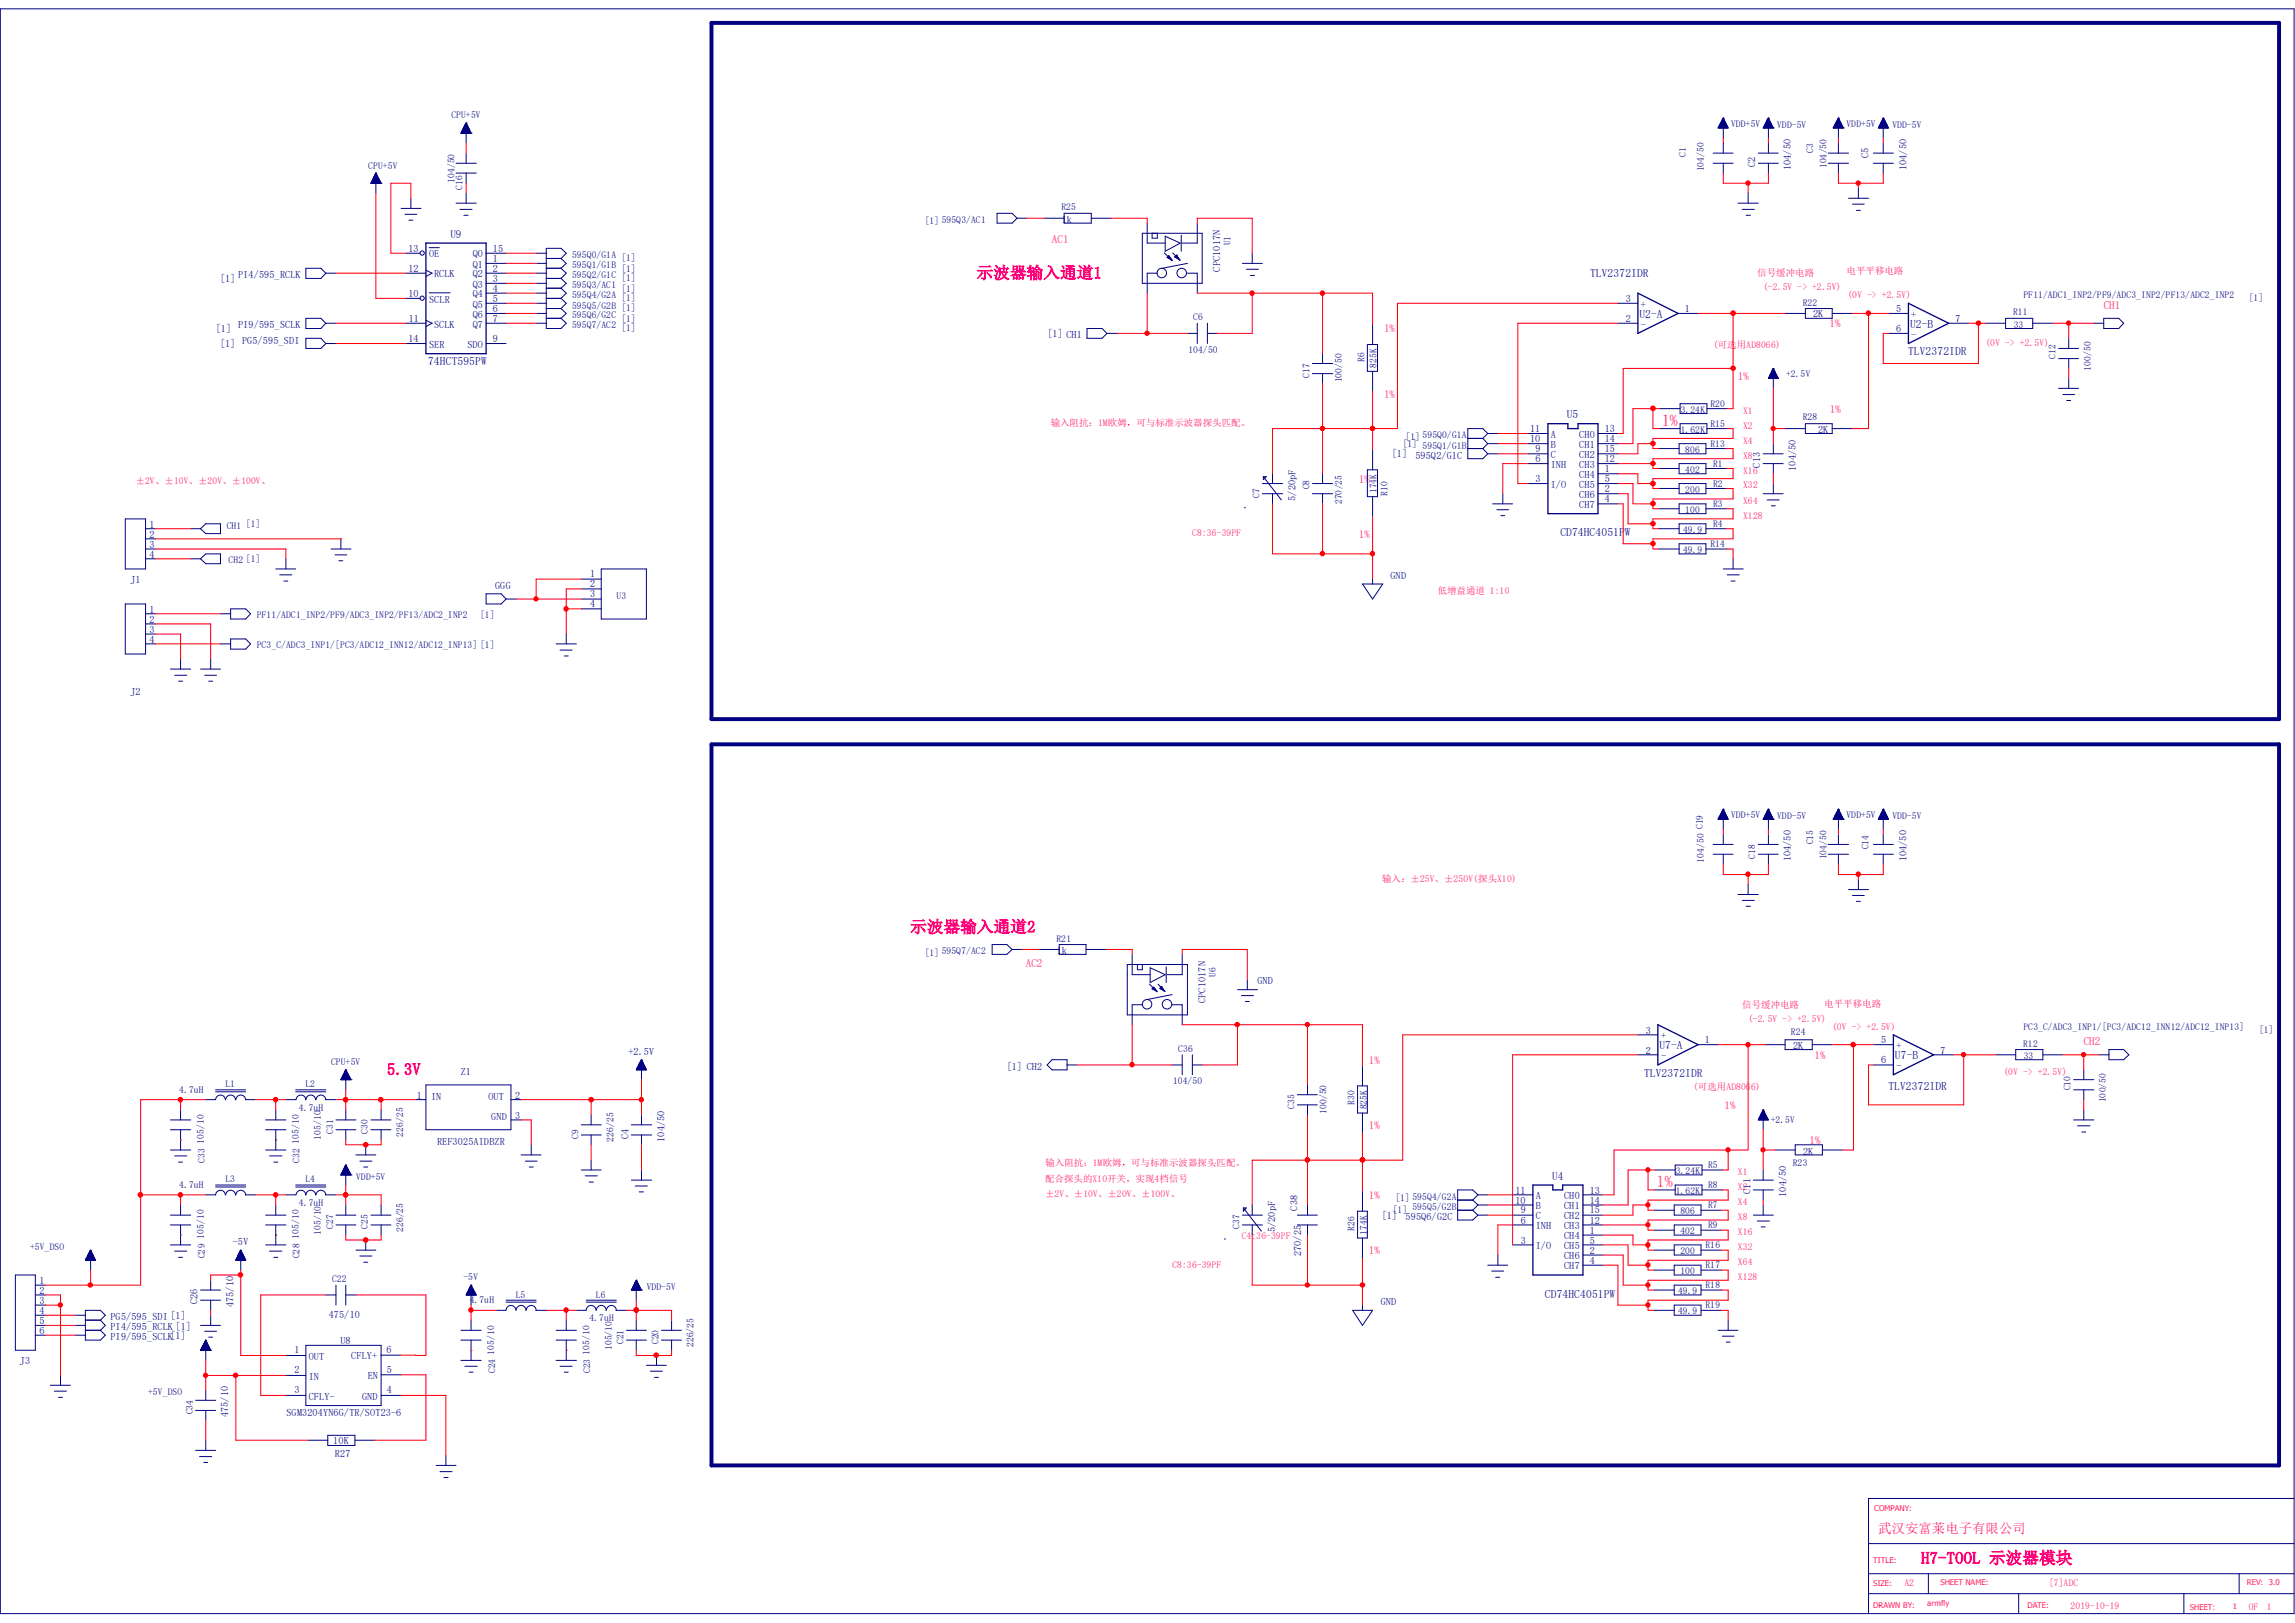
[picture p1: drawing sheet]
<svg xmlns="http://www.w3.org/2000/svg" width="297mm" height="210mm" viewBox="0 0 297 210" stroke-linecap="round" stroke-linejoin="round" font-family="sans-serif">
<defs><g id="words">
<g font-size="2.1" fill="#ff0080">
<text x="126.4" y="36">示波器输入通道1</text>
<text x="215" y="55.1">1%</text>
<text x="117.8" y="120.6">示波器输入通道2</text>
<text x="50.1" y="139.1">5.3V</text>
<text x="214.4" y="153.6">1%</text>
<text x="248.6" y="202.3">H7-TOOL 示波器模块</text>
</g>
<text font-size="1.7" fill="#ff0080" x="243.1" y="198.4">武汉安富莱电子有限公司</text>
<g font-size="1.5" fill="#000080">
<text x="205.8" y="35.8">TLV2372IDR</text>
<text x="212.2" y="41.1">U2-A</text>
<text x="55.4" y="47.2">74HCT595PW</text>
<text x="246.9" y="45.9">TLV2372IDR</text>
<text x="247.2" y="42.5">U2-B</text>
<text x="202.8" y="54.1">U5</text>
<text x="201.9" y="69.3">CD74HC4051PW</text>
<text x="214.8" y="135.8">U7-A</text>
<text x="245.2" y="137.1">U7-B</text>
<text x="212.8" y="139.4">TLV2372IDR</text>
<text x="244.4" y="141">TLV2372IDR</text>
<text x="199.9" y="167.9">CD74HC4051PW</text>
</g>
<g font-size="1.4" fill="#000080">
<text x="58.3" y="30.8">U9</text>
<text x="200.9" y="152.7">U4</text>
</g>
<g font-size="1.4" fill="#ff0080">
<text x="136.1" y="31.5">AC1</text>
<text x="272.2" y="39.9">CH1</text>
<text x="179.1" y="43">1%</text>
<text x="236.8" y="42.3">1%</text>
<text x="179.1" y="51.5">1%</text>
<text x="224.9" y="49.2">1%</text>
<text x="236.8" y="53.4">1%</text>
<text x="175.8" y="62.5">1%</text>
<text x="175.8" y="69.6">1%</text>
<text x="132.8" y="125.1">AC2</text>
<text x="177.2" y="137.7">1%</text>
<text x="234.8" y="137">1%</text>
<text x="269.7" y="135.2">CH2</text>
<text x="223.2" y="143.5">1%</text>
<text x="177.2" y="146.1">1%</text>
<text x="234.2" y="148">1%</text>
<text x="177.2" y="155.2">1%</text>
<text x="177.2" y="162.3">1%</text>
</g>
<g font-size="1.3" fill="#000080">
<text x="227.2" y="21.6" transform="rotate(-90 227.2 21.6)">C2</text>
<text x="231.8" y="22" transform="rotate(-90 231.8 22)">104/50</text>
<text x="241.8" y="20.4" transform="rotate(-90 241.8 20.4)">C5</text>
<text x="246.7" y="22" transform="rotate(-90 246.7 22)">104/50</text>
<text x="137.4" y="28.9">1k</text>
<text x="52.9" y="32.6">13</text>
<text x="52.9" y="35.2">12</text>
<text x="55.5" y="33.3">OE</text>
<text x="56.2" y="35.9">RCLK</text>
<text x="61.2" y="33.3">Q0</text>
<text x="61.2" y="34.6">Q1</text>
<text x="61.2" y="35.9">Q2</text>
<text x="63.8" y="32.6">15</text>
<text x="63.8" y="33.9">1</text>
<text x="63.8" y="35.2">2</text>
<text x="157.9" y="35.1" transform="rotate(-90 157.9 35.1)">CPC1017N</text>
<text x="28.5" y="36.5">[1]</text>
<text x="30.8" y="36">PI4/595_RCLK</text>
<text x="52.9" y="38.4">10</text>
<text x="52.9" y="41.6">11</text>
<text x="55.5" y="39.2">SCLR</text>
<text x="61.2" y="37.2">Q3</text>
<text x="61.2" y="38.5">Q4</text>
<text x="61.2" y="39.8">Q5</text>
<text x="61.2" y="41.1">Q6</text>
<text x="63.8" y="36.5">3</text>
<text x="63.8" y="37.8">4</text>
<text x="63.8" y="39.1">5</text>
<text x="63.8" y="40.3">6</text>
<text x="63.8" y="41.7">7</text>
<text x="210.4" y="39.1">3</text>
<text x="210.4" y="41.7">2</text>
<text x="212.3" y="39.8">+</text>
<text x="218.1" y="40.3">1</text>
<text x="234.6" y="41.1">2K</text>
<text x="245.4" y="40.3">5</text>
<text x="247.3" y="41.1">+</text>
<text x="253.1" y="41.7">7</text>
<text x="27.9" y="43">[1]</text>
<text x="28.5" y="44.9">[1]</text>
<text x="30.8" y="42.5">PI9/595_SCLK</text>
<text x="31.3" y="44.5">PG5/595_SDI</text>
<text x="52.9" y="44.2">14</text>
<text x="55.5" y="45">SER</text>
<text x="56.2" y="42.4">SCLK</text>
<text x="60.5" y="45">SDO</text>
<text x="61.2" y="42.4">Q7</text>
<text x="63.8" y="44.2">9</text>
<text x="135.5" y="43.6">[1] CH1</text>
<text x="212.3" y="42.4">-</text>
<text x="245.4" y="43">6</text>
<text x="247.3" y="43.7">-</text>
<text x="180.1" y="59.2">[1]</text>
<text x="183.2" y="59.4">595Q2/G1C</text>
<text x="198" y="55.9">11</text>
<text x="198" y="57.2">10</text>
<text x="198.7" y="58.5">9</text>
<text x="198.7" y="59.8">6</text>
<text x="200.7" y="56.6">A</text>
<text x="200.7" y="58">B</text>
<text x="200.7" y="59.3">C</text>
<text x="204.4" y="56.6">CH0</text>
<text x="204.4" y="58">CH1</text>
<text x="204.4" y="59.3">CH2</text>
<text x="207.7" y="55.9">13</text>
<text x="207.7" y="57.2">14</text>
<text x="207.7" y="58.5">15</text>
<text x="207.7" y="59.8">12</text>
<text x="235.3" y="56">2K</text>
<text x="167.6" y="64.8" transform="rotate(-90 167.6 64.8)">5/20pF</text>
<text x="198.7" y="62.4">3</text>
<text x="200.7" y="60.5">INH</text>
<text x="200.7" y="63.1">I/O</text>
<text x="204.4" y="60.5">CH3</text>
<text x="204.4" y="61.8">CH4</text>
<text x="204.4" y="63.1">CH5</text>
<text x="204.4" y="64.4">CH6</text>
<text x="204.4" y="65.7">CH7</text>
<text x="207.7" y="61.1">1</text>
<text x="207.7" y="62.4">5</text>
<text x="207.7" y="63.7">2</text>
<text x="207.7" y="65">4</text>
<text x="227.8" y="60.5" transform="rotate(-90 227.8 60.5)">C13</text>
<text x="232.4" y="60.9" transform="rotate(-90 232.4 60.9)">104/50</text>
<text x="19.3" y="68.3">1</text>
<text x="19.3" y="69.6">2</text>
<text x="19.3" y="70.9">3</text>
<text x="16.9" y="75.4">J1</text>
<text x="19.3" y="72.2">4</text>
<text x="64.1" y="76.2">GGG</text>
<text x="76.4" y="74.7">1</text>
<text x="76.4" y="75.9">2</text>
<text x="76.4" y="77.3">3</text>
<text x="180" y="74.9">GND</text>
<text x="19.3" y="79.3">1</text>
<text x="19.3" y="80.6">2</text>
<text x="19.3" y="81.9">3</text>
<text x="19.3" y="83.2">4</text>
<text x="76.4" y="78.5">4</text>
<text x="16.9" y="89.9">J2</text>
<text x="231.8" y="111.5" transform="rotate(-90 231.8 111.5)">104/50</text>
<text x="246.7" y="111.5" transform="rotate(-90 246.7 111.5)">104/50</text>
<text x="136.8" y="123.5">1k</text>
<text x="156" y="129.8" transform="rotate(-90 156 129.8)">CPC1017N</text>
<text x="162.7" y="127.4">GND</text>
<text x="81.3" y="136.5">+2.5V</text>
<text x="213" y="133.7">3</text>
<text x="213" y="136.3">2</text>
<text x="215" y="134.5">+</text>
<text x="215" y="137">-</text>
<text x="220.6" y="135">1</text>
<text x="232.1" y="135.7">2K</text>
<text x="243.5" y="135">5</text>
<text x="243.5" y="137.6">6</text>
<text x="245.4" y="135.7">+</text>
<text x="251.1" y="136.3">7</text>
<text x="53.9" y="142.2">1</text>
<text x="55.8" y="142.3">IN</text>
<text x="59.6" y="139.1">Z1</text>
<text x="63.2" y="142.3">OUT</text>
<text x="66.7" y="142.2">2</text>
<text x="130.3" y="138.4">[1] CH2</text>
<text x="245.4" y="138.3">-</text>
<text x="56.6" y="148.1">REF3025AIDBZR</text>
<text x="63.6" y="144.9">GND</text>
<text x="66.7" y="144.8">3</text>
<text x="81.3" y="147.4" transform="rotate(-90 81.3 147.4)">C4</text>
<text x="86" y="147.7" transform="rotate(-90 86 147.7)">104/50</text>
<text x="233.3" y="149.4">2K</text>
<text x="196.1" y="154.4">11</text>
<text x="196.1" y="155.7">10</text>
<text x="198.8" y="155.2">A</text>
<text x="202.4" y="155.2">CH0</text>
<text x="205.7" y="154.4">13</text>
<text x="205.7" y="155.7">14</text>
<text x="226.5" y="154.5" transform="rotate(-90 226.5 154.5)">C11</text>
<text x="231.1" y="154.9" transform="rotate(-90 231.1 154.9)">104/50</text>
<text x="30.1" y="161.1">-5V</text>
<text x="165" y="159.4" transform="rotate(-90 165 159.4)">5/20pF</text>
<text x="167.9" y="156.6" transform="rotate(-90 167.9 156.6)">C38</text>
<text x="178.8" y="157.7">[1]</text>
<text x="181.9" y="157.9">595Q6/G2C</text>
<text x="196.8" y="157">9</text>
<text x="196.8" y="158.3">6</text>
<text x="196.8" y="160.9">3</text>
<text x="198.8" y="156.5">B</text>
<text x="198.8" y="157.8">C</text>
<text x="198.8" y="159">INH</text>
<text x="198.8" y="161.6">I/O</text>
<text x="202.4" y="156.5">CH1</text>
<text x="202.4" y="157.8">CH2</text>
<text x="202.4" y="159">CH3</text>
<text x="202.4" y="160.4">CH4</text>
<text x="202.4" y="161.6">CH5</text>
<text x="205.7" y="157">15</text>
<text x="205.7" y="158.3">12</text>
<text x="205.7" y="159.6">1</text>
<text x="205.7" y="160.9">5</text>
<text x="5.1" y="166.2">1</text>
<text x="5.1" y="167.4">2</text>
<text x="168.4" y="162.6" transform="rotate(-90 168.4 162.6)">270/25</text>
<text x="202.4" y="162.9">CH6</text>
<text x="202.4" y="164.3">CH7</text>
<text x="205.7" y="162.2">2</text>
<text x="205.7" y="163.5">4</text>
<text x="5.1" y="168.7">3</text>
<text x="5.1" y="170.1">4</text>
<text x="5.1" y="171.3">5</text>
<text x="5.1" y="172.6">6</text>
<text x="14.3" y="172.1">PI4/595_RCLK [1]</text>
<text x="14.3" y="170.8">PG5/595_SDI [1]</text>
<text x="14.3" y="173.4">PI9/595_SCLK[1]</text>
<text x="25.6" y="168.7" transform="rotate(-90 25.6 168.7)">C26</text>
<text x="30.2" y="169.2" transform="rotate(-90 30.2 169.2)">475/10</text>
<text x="42.5" y="170.6">475/10</text>
<text x="44.1" y="173.9">U8</text>
<text x="178.7" y="168.9">GND</text>
<text x="2.6" y="176.5">J3</text>
<text x="38.1" y="175.1">1</text>
<text x="38.1" y="177.7">2</text>
<text x="40" y="175.9">OUT</text>
<text x="40" y="178.5">IN</text>
<text x="45.5" y="175.9">CFLY+</text>
<text x="47.6" y="178.4">EN</text>
<text x="50" y="175">6</text>
<text x="50.1" y="177.6">5</text>
<text x="29.5" y="183.4" transform="rotate(-90 29.5 183.4)">475/10</text>
<text x="37.1" y="183.2">SGM3204YN6G/TR/SOT23-6</text>
<text x="38.1" y="180.3">3</text>
<text x="40" y="181.1">CFLY-</text>
<text x="46.9" y="181.1">GND</text>
<text x="50.1" y="180.3">4</text>
<text x="43.1" y="186.9">10K</text>
<text x="43.3" y="188.6">R27</text>
</g>
<g font-size="1.2" fill="#000080">
<text x="58.4" y="15.3">CPU+5V</text>
<text x="224" y="16.4">VDD+5V</text>
<text x="230" y="16.6">VDD-5V</text>
<text x="239" y="16.4">VDD+5V</text>
<text x="244.9" y="16.6">VDD-5V</text>
<text x="47.7" y="21.9">CPU+5V</text>
<text x="58.8" y="23.7" transform="rotate(-90 58.8 23.7)">104/50</text>
<text x="218.2" y="20.3" transform="rotate(-90 218.2 20.3)">C1</text>
<text x="220.5" y="22.2" transform="rotate(-90 220.5 22.2)">104/50</text>
<text x="234.6" y="19.8" transform="rotate(-90 234.6 19.8)">C3</text>
<text x="236.4" y="21.8" transform="rotate(-90 236.4 21.8)">104/50</text>
<text x="59.9" y="24.6" transform="rotate(-90 59.9 24.6)">C16</text>
<text x="119.7" y="29">[1] 595Q3/AC1</text>
<text x="137.4" y="27.2">R25</text>
<text x="74" y="33.4">595Q0/G1A</text>
<text x="74" y="34.7">595Q1/G1B</text>
<text x="80.4" y="33.8">[1]</text>
<text x="80.4" y="35.1">[1]</text>
<text x="159.3" y="31.8" transform="rotate(-90 159.3 31.8)">U1</text>
<text x="74" y="37.3">595Q3/AC1</text>
<text x="74" y="36">595Q2/G1C</text>
<text x="74" y="38.6">595Q4/G2A</text>
<text x="74" y="39.9">595Q5/G2B</text>
<text x="74" y="41.2">595Q6/G2C</text>
<text x="80.4" y="37.7">[1]</text>
<text x="80.4" y="36.4">[1]</text>
<text x="80.4" y="39">[1]</text>
<text x="80.4" y="40.3">[1]</text>
<text x="80.4" y="41.6">[1]</text>
<text x="154.4" y="41.4">C6</text>
<text x="233.3" y="39.5">R22</text>
<text x="260.5" y="40.8">R11</text>
<text x="261.9" y="38.6">PF11/ADC1_INP2/PF9/ADC3_INP2/PF13/ADC2_INP2</text>
<text x="291" y="39">[1]</text>
<text x="74" y="42.5">595Q7/AC2</text>
<text x="80.4" y="42.9">[1]</text>
<text x="153.8" y="45.6">104/50</text>
<text x="176.6" y="46.8" transform="rotate(-90 176.6 46.8)">R6</text>
<text x="178.1" y="47.6" transform="rotate(-90 178.1 47.6)">825K</text>
<text x="260.6" y="42.4">33</text>
<text x="266" y="46.5" transform="rotate(-90 266 46.5)">C12</text>
<text x="270.6" y="48" transform="rotate(-90 270.6 48)">100/50</text>
<text x="169.5" y="48.9" transform="rotate(-90 169.5 48.9)">C17</text>
<text x="173.6" y="49.5" transform="rotate(-90 173.6 49.5)">100/50</text>
<text x="217.5" y="53.4">3.24K</text>
<text x="221.4" y="52.6">R20</text>
<text x="231.1" y="48.7">+2.5V</text>
<text x="181.5" y="57.8">[1] 595Q1/G1B</text>
<text x="181.9" y="56.9">[1] 595Q0/G1A</text>
<text x="217.5" y="56">1.62K</text>
<text x="218.1" y="58.6">806</text>
<text x="221.4" y="57.8">R13</text>
<text x="221.4" y="55.2">R15</text>
<text x="233.3" y="54.4">R28</text>
<text x="163" y="64.4" transform="rotate(-90 163 64.4)">C7</text>
<text x="169.5" y="63.3" transform="rotate(-90 169.5 63.3)">C8</text>
<text x="173.6" y="65.2" transform="rotate(-90 173.6 65.2)">270/25</text>
<text x="178.1" y="63.8" transform="rotate(-90 178.1 63.8)">174K</text>
<text x="179.6" y="64.2" transform="rotate(-90 179.6 64.2)">R10</text>
<text x="218.1" y="61.2">402</text>
<text x="218.1" y="63.8">200</text>
<text x="221.7" y="60.4">R1</text>
<text x="221.7" y="63">R2</text>
<text x="221.7" y="65.6">R3</text>
<text x="29.3" y="68.4">CH1 [1]</text>
<text x="217.8" y="68.9">49.9</text>
<text x="217.8" y="71.5">49.9</text>
<text x="218.1" y="66.3">100</text>
<text x="221.4" y="70.8">R14</text>
<text x="221.7" y="68.2">R4</text>
<text x="29.6" y="72.9">CH2 [1]</text>
<text x="79.8" y="77.5">U3</text>
<text x="33.2" y="80">PF11/ADC1_INP2/PF9/ADC3_INP2/PF13/ADC2_INP2</text>
<text x="33.2" y="83.9">PC3_C/ADC3_INP1/[PC3/ADC12_INN12/ADC12_INP13] [1]</text>
<text x="62.1" y="80">[1]</text>
<text x="224" y="105.9">VDD+5V</text>
<text x="230" y="106">VDD-5V</text>
<text x="239" y="105.9">VDD+5V</text>
<text x="244.9" y="106">VDD-5V</text>
<text x="220.5" y="111.6" transform="rotate(-90 220.5 111.6)">104/50 C19</text>
<text x="227.2" y="111.1" transform="rotate(-90 227.2 111.1)">C18</text>
<text x="234.6" y="109.3" transform="rotate(-90 234.6 109.3)">C15</text>
<text x="236.4" y="111.2" transform="rotate(-90 236.4 111.2)">104/50</text>
<text x="241.8" y="109.9" transform="rotate(-90 241.8 109.9)">C14</text>
<text x="119.7" y="123.7">[1] 595Q7/AC2</text>
<text x="136.7" y="121.8">R21</text>
<text x="157.4" y="126.4" transform="rotate(-90 157.4 126.4)">U6</text>
<text x="42.8" y="137.8">CPU+5V</text>
<text x="152.5" y="136.1">C36</text>
<text x="231.8" y="133.9">R24</text>
<text x="261.8" y="135.4">R12</text>
<text x="261.9" y="133.2">PC3_C/ADC3_INP1/[PC3/ADC12_INN12/ADC12_INP13]</text>
<text x="261.9" y="137">33</text>
<text x="292.3" y="133.6">[1]</text>
<text x="23.2" y="141.4">4.7uH</text>
<text x="29.2" y="140.7">L1</text>
<text x="38.7" y="143.7">4.7uH</text>
<text x="39.5" y="140.7">L2</text>
<text x="151.8" y="140.3">104/50</text>
<text x="167.5" y="143.5" transform="rotate(-90 167.5 143.5)">C35</text>
<text x="175.3" y="143" transform="rotate(-90 175.3 143)">R30</text>
<text x="176.9" y="143.6" transform="rotate(-90 176.9 143.6)">825K</text>
<text x="268" y="141.1" transform="rotate(-90 268 141.1)">C10</text>
<text x="272.5" y="142.6" transform="rotate(-90 272.5 142.6)">100/50</text>
<text x="26.4" y="148" transform="rotate(-90 26.4 148)">105/10</text>
<text x="38.7" y="148" transform="rotate(-90 38.7 148)">105/10</text>
<text x="41.5" y="147.5" transform="rotate(-90 41.5 147.5)">105/10</text>
<text x="43.1" y="146.7" transform="rotate(-90 43.1 146.7)">C31</text>
<text x="47.6" y="146.7" transform="rotate(-90 47.6 146.7)">C30</text>
<text x="52.2" y="147.1" transform="rotate(-90 52.2 147.1)">226/25</text>
<text x="74.8" y="147.4" transform="rotate(-90 74.8 147.4)">C9</text>
<text x="79.4" y="147.7" transform="rotate(-90 79.4 147.7)">226/25</text>
<text x="171.7" y="144.1" transform="rotate(-90 171.7 144.1)">100/50</text>
<text x="229.1" y="145.3">+2.5V</text>
<text x="23.2" y="153.8">4.7uH</text>
<text x="26.5" y="150.5" transform="rotate(-90 26.5 150.5)">C33</text>
<text x="29.2" y="153">L3</text>
<text x="38.8" y="150.5" transform="rotate(-90 38.8 150.5)">C32</text>
<text x="39.5" y="153">L4</text>
<text x="46.1" y="152.7">VDD+5V</text>
<text x="180.6" y="155.4">[1] 595Q4/G2A</text>
<text x="216.9" y="151.9">3.24K</text>
<text x="216.9" y="154.5">1.62K</text>
<text x="221.1" y="151.2">R5</text>
<text x="221.1" y="153.8">R8</text>
<text x="232" y="150.9">R23</text>
<text x="3.9" y="161.8">+5V_DSO</text>
<text x="26.4" y="160.3" transform="rotate(-90 26.4 160.3)">105/10</text>
<text x="38.7" y="160.3" transform="rotate(-90 38.7 160.3)">105/10</text>
<text x="38.7" y="156">4.7uH</text>
<text x="41.5" y="159.8" transform="rotate(-90 41.5 159.8)">105/10</text>
<text x="43.1" y="159" transform="rotate(-90 43.1 159)">C27</text>
<text x="47.6" y="159" transform="rotate(-90 47.6 159)">C25</text>
<text x="52.2" y="159.4" transform="rotate(-90 52.2 159.4)">226/25</text>
<text x="160.4" y="159" transform="rotate(-90 160.4 159)">C37</text>
<text x="175.3" y="159.2" transform="rotate(-90 175.3 159.2)">R26</text>
<text x="176.9" y="159.8" transform="rotate(-90 176.9 159.8)">174K</text>
<text x="180.3" y="157">[1]</text>
<text x="182.8" y="156.6">595Q5/G2B</text>
<text x="217.5" y="157.1">806</text>
<text x="217.5" y="159.7">402</text>
<text x="220.7" y="161.5">R16</text>
<text x="221.1" y="156.3">R7</text>
<text x="221.1" y="158.9">R9</text>
<text x="26.5" y="162.8" transform="rotate(-90 26.5 162.8)">C29</text>
<text x="38.8" y="162.8" transform="rotate(-90 38.8 162.8)">C28</text>
<text x="43" y="165.9">C22</text>
<text x="60" y="165.7">-5V</text>
<text x="66.8" y="167.9">L5</text>
<text x="77.1" y="167.9">L6</text>
<text x="83.7" y="166.9">VDD-5V</text>
<text x="217.2" y="167.4">49.9</text>
<text x="217.5" y="162.3">200</text>
<text x="217.5" y="164.8">100</text>
<text x="220.7" y="164.1">R17</text>
<text x="220.7" y="166.7">R18</text>
<text x="60.8" y="168.6">4.7uH</text>
<text x="76.3" y="170.9">4.7uH</text>
<text x="80.7" y="173.9" transform="rotate(-90 80.7 173.9)">C21</text>
<text x="85.2" y="173.9" transform="rotate(-90 85.2 173.9)">C20</text>
<text x="217.2" y="170.1">49.9</text>
<text x="220.7" y="169.3">R19</text>
<text x="64" y="175.3" transform="rotate(-90 64 175.3)">105/10</text>
<text x="64.1" y="177.7" transform="rotate(-90 64.1 177.7)">C24</text>
<text x="76.3" y="175.3" transform="rotate(-90 76.3 175.3)">105/10</text>
<text x="76.4" y="177.7" transform="rotate(-90 76.4 177.7)">C23</text>
<text x="79.2" y="174.7" transform="rotate(-90 79.2 174.7)">105/10</text>
<text x="89.7" y="174.3" transform="rotate(-90 89.7 174.3)">226/25</text>
<text x="19.2" y="180.6">+5V_DSO</text>
<text x="24.9" y="183" transform="rotate(-90 24.9 183)">C34</text>
</g>
<g font-size="1.2" fill="#ff0080">
<text x="227.4" y="35.8">信号缓冲电路</text>
<text x="239" y="35.5">电平平移电路</text>
<text x="228.2" y="37.5">(-2.5V -&gt; +2.5V)</text>
<text x="239.1" y="38.6">(0V -&gt; +2.5V)</text>
<text x="221.7" y="45.1">(可选用AD8066)</text>
<text x="257" y="44.8">(0V -&gt; +2.5V)</text>
<text x="225.6" y="53.5">X1</text>
<text x="136" y="55.1">输入阻抗：1M欧姆，可与标准示波器探头匹配。</text>
<text x="225.6" y="55.5">X2</text>
<text x="225.6" y="57.4">X4</text>
<text x="225.6" y="59.4">X8</text>
<text x="17.6" y="62.6">±2V、±10V、±20V、±100V、</text>
<text x="225.6" y="61.3">X16</text>
<text x="225.6" y="63.2">X32</text>
<text x="225.6" y="65.2">X64</text>
<text x="154.3" y="69.4">C8:36-39PF</text>
<text x="225.6" y="67.1">X128</text>
<text x="186.1" y="76.8">低增益通道 1:10</text>
<text x="178.9" y="114.1">输入：±25V、±250V(探头X10)</text>
<text x="225.5" y="130.4">信号缓冲电路</text>
<text x="236.1" y="130.3">电平平移电路</text>
<text x="226.2" y="132.2">(-2.5V -&gt; +2.5V)</text>
<text x="237.1" y="133.2">(0V -&gt; +2.5V)</text>
<text x="219.1" y="141">(可选用AD8066)</text>
<text x="259.3" y="139.1">(0V -&gt; +2.5V)</text>
<text x="135.3" y="153">配合探头的X10开关，实现4档信号</text>
<text x="135.3" y="154.9">±2V、±10V、±20V、±100V、</text>
<text x="135.3" y="150.8">输入阻抗：1M欧姆，可与标准示波器探头匹配。</text>
<text x="224.9" y="152">X1</text>
<text x="224.9" y="154">X2</text>
<text x="224.9" y="155.9">X4</text>
<text x="160.7" y="160.3">C4:36-39PF</text>
<text x="224.9" y="157.9">X8</text>
<text x="224.9" y="159.8">X16</text>
<text x="224.9" y="161.8">X32</text>
<text x="151.7" y="164">C8:36-39PF</text>
<text x="224.9" y="163.7">X64</text>
<text x="224.9" y="165.7">X128</text>
<text x="246.5" y="205.3">A2</text>
<text x="265.2" y="205.3">[7]ADC</text>
<text x="268" y="208.2">2019-10-19</text>
<text x="291" y="208.3">OF</text>
<text x="293.4" y="208.3">1</text>
</g>
<g font-size="1" fill="#ff0080">
<text x="242.6" y="195.5">COMPANY:</text>
<text x="242.4" y="202.2">TITLE:</text>
<text x="242.4" y="208">DRAWN BY:</text>
<text x="242.4" y="205.3">SIZE:</text>
<text x="249.4" y="207.8">armfly</text>
<text x="251.1" y="205.1">SHEET NAME:</text>
<text x="262.4" y="208">DATE:</text>
<text x="283.4" y="208.3">SHEET:</text>
<text x="289" y="208.2">1</text>
<text x="290.8" y="205.1">REV: 3.0</text>
</g>
</g></defs>
<g fill="none" stroke="#000080" stroke-width=".13">
<path d="M0 1.1h296.9v207.7h-296.9zM59.6 17.2h.1M59.6 17.2h1.4M59.7 17.2h1.2M59.7 17.2v-.1h1.2v.1M59.7 17.1h1.2M59.8 17.2v-.2h1.1v.2M59.8 17h1M59.8 17.2v-.3h1v.3M59.9 17.2v-.4h.8v.4M59.9 16.8h.9M59.9 17.2v-.5h.8v.5"/>
<path d="M59.9 16.8h.8M59.9 16.6h.8M60 16.6h.6M60 17.2v-.7h.6v.7M60 16.4h.6M60.1 16.3h.4v.9M60.2 17.2v-1h.3v1M60.2 16.2h.3M60.2 16.1h.2M60.2 16h.2M60.3 19.8v1.3M60.3 15.9h.1"/>
<path d="M60.3 15.9v2.6M60.3 15.9l.7 1.3M60.3 15.9l-.7 1.3M60.4 15.9v1.3M60.4 16h-.1v1.2M60.4 16v1.2M60.4 16.1h-.2v1.1M60.5 16.3v.9M60.5 16.3h-.4v.9M60.5 16.4h-.4v.8M60.7 16.6v.6M60.7 16.6h-.7v.6"/>
<path d="M61 17.2h.1M221.7 19.8h2.6M222.4 16.4h1.2v.2M222.5 16.3h1M222.5 16.3v.3M222.5 16.2h1v.4M222.6 16.1h.8M222.6 16.1v.5M222.6 16.1h.8v.5M222.6 16h.8M222.6 16v.6M222.7 16h.7"/>
<path d="M222.7 15.9h.6v.7M222.7 15.8v.8M222.7 15.9h.6M222.8 15.8h.5M222.8 15.8h.4M222.8 15.7v.9M222.8 15.7h.4v.9M222.8 15.7h.4M222.8 15.6h.3M222.8 15.5v1.1M222.9 15.6h.2v1M222.9 15.5h.2"/>
<path d="M222.9 15.4v1.2M222.9 15.5h.2v1.1M223 15.4h.1M223 15.3h.1M223 15.3v2.6M223 15.3l.6 1.3h-1.3zM223 15.3v1.3M223 18.5v1.3M223.1 15.4v1.2M223.3 15.8v.8M223.4 16v.6M223.4 16.2h-.9v.4"/>
<path d="M223.5 16.4h-1.1v.2M223.5 16.3v.3M223.6 16.5h-1.2v.1M223.6 16.5v.1M227.5 19.8h2.6M228.2 16.6h.1M228.2 16.6h1.3M228.2 16.5h1.2v.1M228.2 16.4v.2M228.3 16.4h1.1M228.3 16.6v-.3h1.1v.3M228.3 16.3h1"/>
<path d="M228.4 16.2h.9v.4M228.4 16.1v.5M228.4 16.1h.8M228.4 16v.6M228.5 16h.7M228.5 16h.7v.6M228.5 15.9v.7M228.5 15.9h.7M228.6 15.8h.5v.8M228.6 15.8v.8M228.6 15.9h.5M228.6 15.8h.5"/>
<path d="M228.6 15.7h.4v.9M228.6 15.6v1M228.7 15.5v1.1M228.7 15.6h.3M228.7 15.4v1.2M228.7 15.5h.2M228.8 15.4h.1M228.8 15.3v1.3M228.8 15.3h.1M228.9 15.3h.1M228.9 15.3v2.6M228.9 15.3l-.7 1.3"/>
<path d="M228.9 15.3l.6 1.3M228.9 18.5v1.3M228.9 15.4v1.2M229 15.5v1.1M229.1 15.7v.9M229.1 15.7h-.5v.9M229.2 16v.6M229.3 16.2h-1v.4M229.3 16.3v.3M229.5 16.6h.1M236.6 19.8h2.6M237.2 16.6h.1"/>
<path d="M237.2 16.6h1.3M237.3 16.5h1.2v.1M237.4 16.4h1.1M237.4 16.3h1M237.4 16.2v.4M237.4 16.2h1M237.4 16.2h.9v.4M237.4 16.1v.5M237.5 16.1h.8M237.5 16v.6M237.5 16h.8M237.6 16h.7v.6"/>
<path d="M237.6 15.9v.7M237.6 15.9h.6M237.6 15.8v.8M237.7 15.8h.5M237.7 15.8h.4M237.7 15.7h.4v.9M237.7 15.6h.4M237.7 15.6v1M237.8 15.6h.2M237.8 15.5v1.1M237.8 15.5h.2M237.8 15.4v1.2"/>
<path d="M237.9 15.4h.1M237.9 15.3h.1v1.3M237.9 15.3v1.3M237.9 18.5v1.3M237.9 15.3h.1M237.9 15.3v2.6M237.9 15.3l-.7 1.3M237.9 15.3l.6 1.3M238 15.4v1.2M238 15.5v1.1M238.1 15.7h-.4v.9M238.1 15.7v.9"/>
<path d="M238.2 15.8v.8M238.3 16v.6M238.4 16.3v.3M238.4 16.3h-1v.3M238.5 16.4h-1.2v.2M238.5 16.3v.3M238.5 16.6h.1M242.4 19.8h2.6M243.1 16.5v.1M243.2 16.5h1.1M243.2 16.4h1.1v.2M243.2 16.4v.2"/>
<path d="M243.2 16.4h1.1M243.2 16.3h1.1M243.2 16.3v.3M243.2 16.3h1M243.3 16.2h.9v.4M243.3 16.1h.9M243.4 16h.7M243.4 16v.6M243.4 15.9h.7v.7M243.4 15.8v.8M243.5 15.9h.6M243.5 15.8h.5"/>
<path d="M243.5 15.7v.9M243.5 15.7h.5v.9M243.6 15.6h.3M243.6 15.6h.2M243.6 15.5v1.1M243.6 15.5h.2M243.6 15.4v1.2M243.7 15.5h.1M243.7 15.4h.1M243.7 15.3v1.3M243.7 18.5v1.3M243.7 15.3h.1"/>
<path d="M243.7 15.3v2.6M243.7 15.3l.7 1.3h-1.3zM243.8 15.4v1.2M243.8 15.5v1.1M243.9 15.7h-.4v.9M243.9 15.6v1M244 15.8v.8M244.1 16v.6M244.1 16.1h-.8v.5M244.2 16.2h-.9v.4M244.2 16.1v.5M244.3 16.3v.3"/>
<path d="M244.3 16.5v.1M39.6 34.7h1.9l.7 .6-.7 .7h-1.9zM42.2 35.3h1.3M48 23.7h.1M48 23.7h1.3M48 23.7v-.1h1.2v.1M48.1 23.5h1.1M48.1 23.5h1.1v.2M48.1 23.5v.2M48.2 23.4h.9v.3M48.2 23.3h.9M48.2 23.4v.3"/>
<path d="M48.2 23.7v-.4h.9v.4M48.2 23.2h.9M48.3 23.2h.8v.5M48.3 23.2v.5M48.3 23.2h.7M48.3 23.7v-.6h.7v.6M48.3 23h.6M48.3 22.9h.6v.8M48.3 22.9v.8M48.4 22.9h.5M48.4 22.9h.5v.8M48.5 22.8h.3v.9"/>
<path d="M48.5 22.6h.3v1.1M48.5 22.6v1.1M48.6 22.6h.1M48.6 22.6h.1v1.1M48.6 22.5v1.2M48.6 22.5h.1M48.6 22.4h.1v1.3M48.6 22.4v1.3M48.6 22.4h.1M48.6 22.4v2.6M48.6 22.4l-.6 1.3M48.6 22.4l.7 1.3"/>
<path d="M48.8 22.7h-.3v1M48.9 22.8h-.5v.9M49.3 23.7h.1M51.9 27h2.6M52.4 27.7h1.5M52.5 35.3h2.6M52.5 32.8h1.9M52.5 38.6h1.9M52.9 28.5h.5M53.2 25.7v1.3M55.1 35l.8 .3-.8 .5M55.5 32h1.4"/>
<path d="M55.5 37.9h2.8M59 21.1h2.6M59 22.4h2.6M59 26.3h2.6M59.5 27.1h1.6M60 27.9h.6M60.3 22.4v1.3M60.3 25v1.3M62.9 39.2h2.6M62.9 35.3h2.6M62.9 36.7h2.6M62.9 32.8h2.6"/>
<path d="M62.9 34.1h2.6M62.9 37.9h2.6M69.4 39.2h1.3M69.4 35.3h1.3M69.4 36.7h1.3M69.4 32.8h1.3M69.4 34.1h1.3M69.4 37.9h1.3M70.7 39.9h1.9M70.7 33.4h1.9M70.7 38.6h1.9M70.7 36h1.9"/>
<path d="M70.7 37.3h1.9M70.7 34.7h1.9M72.6 33.4l.7-.6-.7-.7h-1.9v10.4h1.9l.7-.7-.7-.6M72.6 36l.7 .7-.7 .6M72.6 33.4l.7 .7-.7 .6M72.6 34.7l.7 .6-.7 .7M72.6 37.3l.7 .6-.7 .7M72.6 38.6l.7 .6-.7 .7M72.6 39.9l.7 .7-.7 .6M129 27.6h2l.6 .6-.6 .7h-2zM131.6 28.2h1.3M135.1 28.2h2.6"/>
<path d="M137.7 27.6h3.5v1.3h-3.5zM141.2 28.2h2.6M147.8 30.2h7.8v6.5h-7.8zM148.5 28.9v2.6h2.3M149.1 30.2v.6h.7v-.6M149.8 35.3h-1.3v2.6M150.7 32.7l1 1h-.1M150.8 30.6l1.9 .9-1.9 1zM151 33.3h.1M151 33.3h.4M151.2 33.2h.1v.2M151.2 33.1v.3"/>
<path d="M151.3 33.4h.2M151.3 33.1l.4 .6-.7-.4zM151.4 33.4v.1M151.5 33.6h.1M151.6 33.5v.1M151.8 32.7l.9 1M152.1 33.3h.3M152.1 33.2v.1M152.1 33.2h.2M152.2 33v.4M152.3 33h.1M152.3 33l.4 .7"/>
<path d="M152.3 33l-.3 .2 .7 .5M152.3 33.4h.2M152.4 33.2v.2M152.5 33.4v.1M152.5 33.6h.2M152.6 33.5v.1M152.7 33.7h.1M152.9 30.4v2.1M153.7 35.3h1.2v2.6M153.7 34.1l-3.3 .6M154.9 28.9v2.6h-1.9M160.8 34.1h2.6"/>
<path d="M161.3 34.8h1.6M161.8 35.6h.5M162.1 32.8v1.3M209.4 39.2h2.6M221.7 21.1h2.6M223 21.1v1.3M224.9 26.3h2.6M225.5 27.1h1.5M226 27.9h.5M226.2 25v1.3M227.5 21.1h2.6M228.9 21.1v1.3"/>
<path d="M233.6 39.9h3.5v1.3h-3.5zM236.6 21.1h2.6M237.9 21.1v1.3M239.2 25.7h2.6M239.7 26.4h1.6M240.2 27.2h.5M240.5 24.3v1.4M242.4 21.1h2.6M243.7 21.1v1.3M39.6 41.2h1.9l.7 .6-.7 .7h-1.9zM39.6 43.8h1.9l.7 .6-.7 .7h-1.9zM42.2 41.8h1.3"/>
<path d="M42.2 44.4h1.3M52.5 41.8h2.6M52.5 44.4h2.6M55.1 41.4l.8 .4-.8 .4M62.9 41.8h2.6M62.9 40.6h2.6M62.9 44.4h2.6M69.4 41.8h1.3M69.4 40.6h1.3M70.7 41.2h1.9M140.7 42.5h1.9l.7 .6-.7 .7h-1.9zM143.3 43.1h1.3"/>
<path d="M153.7 43.1h1.2M154.9 41.8v2.6M156.3 41.8v2.6M156.3 43.1h1.2M169.8 48.3h2.7M169.8 47h2.7M171.2 45.8v1.2M171.2 48.3v1.3M177 44.6h1.3v3.4h-1.3zM177.6 42v2.6M177.6 48v2.6M177.6 58.2v2.6"/>
<path d="M189.9 58h2M189.9 56.7h2M191.9 56.7l.6 .7M191.9 58l.6 .7M192.5 56.1h1.3M192.5 56.1l-.6-.6h-2v3.9h2l.6-.7M192.5 57.4h1.3M192.5 58.7h1.3M192.5 56.1l-.6 .6M192.5 57.4l-.6 .6M197.7 56.1h2.6M197.7 57.4h2.6"/>
<path d="M197.7 58.7h2.6M197.7 60h2.6M206.8 56.1h2.6M206.8 57.4h2.6M206.8 58.7h2.6M206.8 60h2.6M209.4 41.8h2.6M214.7 58h2.6M214.8 55.5h2.6M214.8 52.9h2.6M217.2 40.6h2.6M217.3 57.4h3.5v1.3h-3.5z"/>
<path d="M217.3 60h3.5v1.3h-3.5zM217.4 54.8h3.5v1.3h-3.5zM217.4 52.2h3.5v1.3h-3.5zM220.8 58h2.6M220.9 55.5h2.6M220.9 52.9h2.6M228.2 58.7h2.6M228.2 60h2.6M228.9 48.9v.1M228.9 49h1.2M228.9 48.9l1.2 .1M228.9 48.9h1.2"/>
<path d="M229 48.7h1v.3M229 48.6h1M229 48.6v.4M229.1 48.6h.8M229.1 48.5v.5M229.1 48.5h.8M229.1 48.4h.7v.6M229.1 48.4v.6M229.2 48.4h.6M229.2 48.3h.6M229.2 48.3h.5M229.2 48.3v.7"/>
<path d="M229.2 48.2h.5v.8M229.2 48.2h.5M229.2 48.1v.9M229.3 48.1h.4v.9M229.3 48v1M229.3 48h.4M229.3 48h.3M229.3 47.9v1.1M229.4 48h.2v1M229.4 47.9h.2M229.4 47.8v1.2M229.4 47.8h.2"/>
<path d="M229.4 47.8h.1v1.2M229.4 47.8h.1M229.4 47.7v1.3M229.5 57.4v1.3M229.5 60v1.3M229.5 47.7h.1M229.5 47.7v2.5M229.5 47.7l-.6 1.3M229.5 47.7l.6 1.3M229.6 47.9v1.1M229.8 48.3v.7M229.9 48.5v.5"/>
<path d="M230 48.7h-1v.3M230 48.6v.4M230 48.8h-1.1v.2M230.1 48.8v.2M231 40.6h2.6M231 55.5h2.6M233.6 54.8h3.5v1.3h-3.5zM237.1 40.6h2.6M237.1 55.5h2.6M244.4 43.1h2.6M244.4 40.6h2.6M252.2 41.8h2.6"/>
<path d="M257 41.8h2.5M259.5 41.2h3.6v1.3h-3.6zM263.1 41.8h2.5M266.4 50.2h2.6M266.4 45.1h2.6M266.4 46.4h2.6M267 51.1h1.5M267.5 51.8h.5M267.7 43.8v1.3M267.7 46.4v1.3M267.7 49v1.2M271 41.8h1.2"/>
<path d="M272.2 41.2h2l.6 .6-.6 .7h-2zM16.2 67.1h2.6v6.5h-2.6zM16.2 78.1h2.6v6.5h-2.6zM18.8 79.4h1.4M18.8 68.4h1.4M18.8 69.7h1.4M18.8 71h1.4M18.8 72.3h1.4M24.7 68.4h1.3M24.7 72.3h1.3M26 68.4l.6-.6h1.9v1.2h-1.9zM26 72.3l.6-.6h1.9v1.2h-1.9z"/>
<path d="M28.5 79.4h1.3M29.8 78.8h2l.6 .6-.6 .7h-2zM35.7 73.6h2.6M36.2 74.4h1.6M36.7 75.2h.6M37 72.3v1.3M42.8 71h2.6M43.3 71.8h1.6M43.9 72.6h.5M44.1 69.7v1.3M62.9 76.8h2l.6 .7-.6 .6h-2zM65.5 77.5h1.3"/>
<path d="M75.2 74.9h2.6M75.2 76.2h2.6M75.2 77.5h2.6M75.2 78.8h2.6M77.8 73.6h5.9v6.5h-5.9zM161 65.7h.1M163.4 62.6h2.6M163.4 63.9h2.6M163.5 61.7l2.3 3M163.5 61.7h.4l-.4 .4zM164.7 61.3v1.3M164.7 63.9v1.3"/>
<path d="M169.8 62.6h2.7M169.8 63.9h2.7M171.2 61.3v1.3M171.2 63.9v1.3M176.3 75.6h2.6l-1.3 1.9zM177 60.8h1.3v3.5h-1.3zM177.6 64.3v2.5M177.6 74.9v.7M193.2 65.2h2.5M193.7 66h1.5M194.2 66.7h.5M194.5 63.9v1.3"/>
<path d="M197.7 62.6h2.6M206.8 62.6h2.6M206.8 61.3h2.6M206.8 63.9h2.6M206.8 65.2h2.6M214.7 68.4h2.6M214.7 71h2.6M214.7 60.6h2.6M214.7 63.2h2.6M214.7 65.8h2.6M217.3 62.6h3.5v1.3h-3.5zM217.3 65.2h3.5v1.3h-3.5z"/>
<path d="M217.3 67.8h3.5v1.2h-3.5zM217.3 70.4h3.5v1.3h-3.5zM220.8 68.4h2.6M220.8 71h2.6M220.8 60.6h2.6M220.8 63.2h2.6M220.8 65.8h2.6M223 73.6h2.6M223.5 74.4h1.6M224 75.2h.5M224.3 72.3v1.3M228.2 63.9h2.6"/>
<path d="M228.7 64.7h1.6M229.2 65.4h.5M229.5 62.6v1.3M18.8 80.7h1.4M18.8 82h1.4M18.8 83.3h1.4M22.1 86.6h2.6M22.6 87.4h1.6M23.1 88.1h.5M23.4 85.3v1.3M26 86.6h2.5M26.5 87.4h1.5"/>
<path d="M27 88.1h.5M27.3 85.3v1.3M28.5 83.3h1.3M29.8 82.7h2l.6 .6-.6 .7h-2zM72 83.3h2.6M72.5 84.1h1.5M73 84.9h.5M73.3 82v1.3M221.7 110.5h2.6M221.7 109.3h2.6M222.4 106h1.2M222.4 105.9h1.2"/>
<path d="M222.5 105.7v.3M222.5 105.8h1M222.5 105.7h1M222.5 105.7h1v.3M222.6 105.5v.5M222.6 105.6h.8M222.6 105.4v.6M222.6 105.5h.8v.5M222.7 105.3v.7M222.7 105.4h.7M222.7 105.4h.6M222.7 105.3h.6"/>
<path d="M222.8 105.3h.5M222.8 105.1v.9M222.8 105.2h.4v.8M222.8 105v1M222.8 105.1h.4M222.8 105.1h.3M222.9 104.9v1.1M222.9 104.9h.2v1.1M222.9 105h.2v1M222.9 104.9h.2M223 104.8v1.2M223 104.9h.1"/>
<path d="M223 104.8h.1M223 104.7h.1M223 104.7v2.6M223 104.7l.6 1.3h-1.3zM223 107.9v1.4M223 110.5v1.3M223.1 104.8v1.2M223.2 105.2h-.4v.8M223.3 105.2v.8M223.3 105.3v.7M223.4 105.6h-.9v.4M223.5 105.8h-1.1v.2"/>
<path d="M223.5 105.7v.3M223.6 105.8v.2M223.6 105.9h-1.2v.1M224.9 115.7h2.6M225.5 116.5h1.5M226 117.3h.5M226.2 114.4v1.3M227.5 110.5h2.6M227.5 109.3h2.6M228.2 106h.1M228.2 106h1.3M228.2 105.9h1.2v.1"/>
<path d="M228.2 105.9v.1M228.2 106h1.2M228.3 105.9h1.1M228.3 106v-.2h1.1v.2M228.3 105.8h1.1M228.3 105.7h1v.3M228.4 105.6v.4M228.4 105.6h.9M228.4 105.5v.5M228.4 105.6h.8M228.4 105.5h.8M228.5 105.4h.7v.6"/>
<path d="M228.5 105.4v.6M228.5 105.5h.7M228.5 105.4h.7M228.6 105.3h.5v.7M228.6 105.2v.8M228.6 105.3h.5M228.6 105.2h.5v.8M228.6 105v1M228.6 105.1h.4M228.7 104.9v1.1M228.7 105.1h.3M228.7 105h.3"/>
<path d="M228.7 104.9h.2v1.1M228.7 104.8v1.2M228.7 104.9h.2M228.8 104.9h.1M228.8 104.7v1.3M228.8 104.8h.1M228.9 104.7h.1M228.9 104.7v2.6M228.9 104.7l-.7 1.3M228.9 104.7l.6 1.3M228.9 107.9v1.4M228.9 110.5v1.3"/>
<path d="M229 105v1M229 105.1v.9M229.1 105.2h-.5v.8M229.2 105.5v.5M229.3 105.6v.4M229.3 105.7h-1v.3M229.5 106h.1M236.6 110.5h2.6M236.6 109.3h2.6M237.2 106h.1M237.2 106h1.3M237.3 106h1.2"/>
<path d="M237.3 105.9h1.2v.1M237.4 105.8h1.1M237.4 105.7v.3M237.4 105.7h1v.3M237.4 105.6v.4M237.4 105.7h1M237.4 105.6h.9M237.5 105.5v.5M237.5 105.6h.8v.4M237.5 105.5h.8M237.6 105.4v.6M237.6 105.4h.7v.6"/>
<path d="M237.6 105.2v.8M237.6 105.4h.6M237.6 105.3h.6M237.7 105.3h.5M237.7 105.2h.4v.8M237.7 105v1M237.7 105.1h.4v.9M237.7 105.1h.4M237.8 104.9v1.1M237.8 105h.2M237.8 104.8v1.2M237.8 104.9h.2v1.1"/>
<path d="M237.8 104.9h.2M237.9 104.7v1.3M237.9 104.9h.1M237.9 104.8h.1M237.9 107.9v1.4M237.9 110.5v1.3M237.9 104.7h.1M237.9 104.7v2.6M237.9 104.7l-.7 1.3M237.9 104.7l.6 1.3M238 104.8v1.2M238 105v1"/>
<path d="M238.1 105.2h-.4v.8M238.2 105.3v.7M238.3 105.5v.5M238.4 105.8h-1v.2M238.5 105.9h-1.2v.1M238.5 105.8v.2M238.5 106h.1M239.2 115.1h2.6M239.7 115.9h1.6M240.2 116.6h.5M240.5 113.8v1.3M242.4 110.5h2.6"/>
<path d="M242.4 109.3h2.6M243.1 105.9v.1M243.1 106h1.2M243.2 105.8v.2M243.2 105.9h1.1M243.2 105.7v.3M243.2 105.8h1.1v.2M243.2 105.8h1.1M243.2 105.7h1M243.3 105.7h.9v.3M243.3 105.6h.9M243.4 105.4v.6"/>
<path d="M243.4 105.5h.7v.5M243.4 105.3v.7M243.4 105.4h.7M243.5 105.2v.8M243.5 105.3h.6v.7M243.5 105.3h.5M243.5 105.2h.5M243.5 105.1v.9M243.5 105.2h.5v.8M243.5 105.1h.4M243.6 105v1M243.6 105.1h.3"/>
<path d="M243.6 105h.2M243.6 104.9v1.1M243.6 104.9h.2v1.1M243.7 104.8v1.2M243.7 104.9h.1M243.7 107.9v1.4M243.7 110.5v1.3M243.7 104.7h.1M243.7 104.7v2.6M243.7 104.7l.7 1.3h-1.3zM243.7 104.8h.1M243.8 104.8v1.2"/>
<path d="M243.9 105v1M244 105.2v.8M244.1 105.5h-.8v.5M244.2 105.6h-.9v.4M244.2 105.5v.5M244.3 105.7v.3M44.1 139.7h.1M44.1 139.7h1.3M44.2 139.6v.1M44.2 139.6h1.2v.1M44.2 139.6h1.1M44.2 139.7v-.2h1.1v.2"/>
<path d="M44.2 139.5h1.1M44.3 139.4h1M44.3 139.3v.4M44.3 139.3h.9v.4M44.4 139.2v.5M44.4 139.3h.8M44.4 139.2h.7M44.4 139.1v.6M44.4 139.1h.7v.6M44.4 139.2h.7v.5M44.4 139.1h.6M44.5 138.9v.8"/>
<path d="M44.5 139h.5M44.5 138.9h.5M44.6 138.7v1M44.6 138.8h.3v.9M44.6 138.6v1.1M44.6 138.7h.3v1M44.6 138.8h.3M44.7 138.5v1.2M44.7 138.6h.2M44.7 138.6h.1M44.7 138.4h.1M44.7 138.4v2.6"/>
<path d="M44.7 138.5l.1 1.2M44.7 138.4l-.6 1.3M44.7 138.4l.7 1.3M44.8 138.6v1.1M45 138.9h-.5v.8M45 138.9v.8M45 139v.7M45.3 139.4h-1v.3M45.3 139.4v.3M45.4 139.7h.1M82.4 138.3v.1M82.4 138.4h1.2"/>
<path d="M82.4 138.2v.2M82.4 138.3h1.2v.1M82.4 138.3h1.2M82.5 138.1v.3M82.5 138.2h1.1M82.5 138.2h1v.2M82.5 138.1h1M82.6 138h.8v.4M82.6 137.8v.6M82.6 137.9h.8M82.7 137.8h.6M82.7 137.7v.7"/>
<path d="M82.7 137.8h.7v.6M82.7 137.6v.8M82.7 137.7h.6M82.7 137.7h.6v.7M82.8 137.6h.4M82.8 137.5v.9M82.8 137.5h.4M82.8 137.4v1M82.8 137.4h.3M82.9 137.3v1.1M82.9 137.3h.2v1.1M82.9 137.3h.2"/>
<path d="M83 137.2v1.2M83 137.2h.1M83 137.2h.1v1.2M83 137.1v2.6M83 137.1l.7 1.3h-1.4zM83.2 137.4v1M83.2 137.5v.9M83.3 137.8v.6M83.4 137.9h-.8v.5M83.4 138h-.9v.4M83.5 138v.4M83.6 138.3v.1"/>
<path d="M128.4 122.2h1.9l.7 .7-.7 .6h-1.9zM131 122.9h1.2M134.5 122.9h2.6M136.1 137.1h2v1.3h-2l-.6-.6zM137.1 122.2h3.4v1.3h-3.4zM138.1 137.8h1.3M140.5 122.9h2.6M145.9 124.8h7.8v6.5h-7.8zM146.5 123.5v2.6h2.3M147.2 124.8v.7h.6v-.7M147.8 130h-1.3v2.6M148.8 127.3l.9 1h-.1"/>
<path d="M148.8 125.2l2 .9-2 1zM149.1 127.9h.1M149.1 127.9h.3M149.1 127.9l.2-.2 .4 .6zM149.2 127.8h.2v.3M149.2 127.8v.2M149.3 128.1h.2M149.5 128v.1M149.5 128.2h.1M149.6 128.1v.1M149.9 127.3l.8 1M150.1 127.9h.4"/>
<path d="M150.3 127.7h.1M150.3 127.7l.4 .6M150.3 127.7l-.2 .2 .6 .4M150.3 127.7v.3M150.4 128.1h.2M150.4 127.8h-.2v.1M150.4 127.8v.3M150.5 128v.1M150.6 128.2h.1M150.7 128.1v.1M150.7 128.3h.1M150.9 125.1v2"/>
<path d="M151.7 130h1.3v2.6M151.7 137.8h1.3M151.7 128.7l-3.2 .6M153 123.5v2.6h-2M153 136.5v2.6M154.3 136.5v2.6M154.3 137.8h1.3M160.1 128.1h2.6M160.7 128.8h1.5M161.2 129.6h.5M161.4 126.7v1.4M176.3 137.9v2.6"/>
<path d="M212 133.9h2.5M212 136.5h2.5M219.8 135.2h2.5M228.4 135.2h2.6M231 134.5h3.5v1.3h-3.5zM234.5 135.2h2.6M242.4 137.8h2.6M242.4 135.2h2.6M250.2 136.5h2.6M258.3 136.5h2.6M260.9 135.8h3.5v1.3h-3.5zM264.4 136.5h2.6"/>
<path d="M268.4 139.7h2.6M269.7 138.4v1.3M271.6 136.5h1.3M272.9 135.8h1.9l.7 .7-.7 .6h-1.9zM22.1 158.5h2.6M22.1 157.2h2.6M22.1 146.2h2.6M22.1 144.9h2.6M22.1 148.8h2.6M22.6 149.6h1.6M23.1 150.4h.5M23.4 143.6v1.3"/>
<path d="M23.4 146.2v2.6M23.4 155.9v1.3M23.4 158.5v2.6M26.6 154.6h1.3a.64 .64 0 0 1 .6-.6 .64 .64 0 0 1 .7 .6M26.6 142.3h1.3a.64 .64 0 0 1 .6-.6 .64 .64 0 0 1 .7 .6M27.9 153.6h3.9M27.9 153.3h3.9M27.9 141.3h3.9M27.9 141h3.9M30.4 154.6h.1a.64 .64 0 0 0-.7-.6 .64 .64 0 0 0-.6 .6M30.4 142.3h.1a.64 .64 0 0 0-.7-.6 .64 .64 0 0 0-.6 .6M31.7 154.6h.1a.64 .64 0 0 0-.6-.6 .64 .64 0 0 0-.7 .6"/>
<path d="M31.7 142.3h.1a.64 .64 0 0 0-.6-.6 .64 .64 0 0 0-.7 .6M31.8 154.6h1.3M31.8 142.3h1.3M34.4 158.5h2.6M34.4 157.2h2.6M34.4 146.2h2.6M34.4 144.9h2.6M34.4 148.8h2.6M34.9 149.6h1.6M35.4 150.4h.5M35.7 143.6v1.3M35.7 146.2v2.6"/>
<path d="M35.7 155.9v1.3M35.7 158.5v2.6M37 154.6h1.3M37 142.3h1.3M38.3 153.6h3.9M38.3 153.3h3.9M38.3 141.3h3.9M38.3 141h3.9M39.5 154.6h.1a.64 .64 0 0 0-.7-.6 .64 .64 0 0 0-.6 .6M39.5 142.3h.1a.64 .64 0 0 0-.7-.6 .64 .64 0 0 0-.6 .6M40.9 154.6a.64 .64 0 0 0-.7-.6 .64 .64 0 0 0-.6 .6M40.9 142.3a.64 .64 0 0 0-.7-.6 .64 .64 0 0 0-.6 .6"/>
<path d="M42.1 154.6h.1a.64 .64 0 0 0-.7-.6 .64 .64 0 0 0-.6 .6M42.1 142.3h.1a.64 .64 0 0 0-.7-.6 .64 .64 0 0 0-.6 .6M42.2 154.6h1.3M42.2 142.3h1.3M43.5 158.5h2.6M43.5 157.2h2.6M43.5 146.2h2.6M43.5 144.9h2.6M44.1 152h.1M44.1 152h1.3M44.2 152h1.2M44.2 151.9h1.2v.1"/>
<path d="M44.2 151.9v.1M44.2 151.9h1.1M44.2 152v-.2h1.1v.2M44.2 151.8h1.1M44.3 151.7h1v.3M44.3 151.6h.9v.4M44.3 151.6v.4M44.4 151.6h.8M44.4 152v-.5h.7v.5M44.4 151.5h.7M44.4 151.4h.7v.6M44.4 151.4v.6"/>
<path d="M44.4 151.4h.6M44.5 151.3h.5v.7M44.5 151.2h.5v.8M44.6 151.1h.3v.9M44.6 151v1M44.6 151h.3M44.6 151h.3v1M44.6 150.9v1.1M44.7 150.9h.2M44.7 150.9h.1v1.1M44.7 150.8v1.2M44.7 150.8h.1"/>
<path d="M44.7 150.7h.1M44.7 150.7v2.6M44.7 150.7l-.6 1.3M44.7 150.7l.7 1.3M44.7 150.8l.1 1.2M44.7 143.6v1.3M44.7 146.2v1.3M44.7 155.9v1.3M44.7 158.5v1.3M45 151.1h-.5v.9M45 151.3h-.5v.7M45.3 151.7h-1v.3"/>
<path d="M45.4 152h.1M46.1 149.4h2.5M46.6 150.2h1.5M47.1 151h.5M47.3 148.1v1.3M48 158.5h2.6M48 157.2h2.6M48 146.2h2.6M48 144.9h2.6M49.3 143.6v1.3M49.3 146.2v1.3M49.3 155.9v1.3"/>
<path d="M49.3 158.5v1.3M53.8 142.3h1.3M55.1 140.4h11v5.8h-11zM66.1 142.3h1.3M66.1 144.9h1.3M67.4 149.4h2.6M68 150.2h1.5M68.5 151h.5M68.7 148.1v1.3M75.2 146.9h2.6M75.2 145.5h2.6M75.2 151.4h2.6"/>
<path d="M75.7 152.1h1.6M76.2 153h.6M76.5 144.3v1.2M76.5 146.9v1.2M76.5 150.1v1.3M81.7 146.9h2.6M81.7 145.5h2.6M81.7 152.7h2.6M82.2 153.5h1.6M82.7 154.2h.6M83 144.3v1.2M83 146.9v1.2"/>
<path d="M83 151.4v1.3M160.8 158.5h2.6M160.8 157.2h2.6M160.9 156.3l2.3 3M160.9 156.3h.4l-.4 .4zM162.1 155.9v1.3M162.1 158.5v1.3M167.9 158.5h2.6M167.9 157.2h2.6M167.9 143h2.6M167.9 141.6h2.6M169.2 140.4v1.2"/>
<path d="M169.2 143v1.3M169.2 155.9v1.3M169.2 158.5v1.3M175.7 140.5h1.3v3.5h-1.3zM175.7 156.7h1.3v3.5h-1.3zM176.3 144v2.6M176.3 154.1v2.6M188.6 156.6h2M188.6 155.3h2M190.6 155.3l.7 .6M190.6 156.6l.7 .6M191.3 154.6h1.2"/>
<path d="M191.3 157.2h1.2M191.3 155.9h1.2M191.3 154.6l-.7-.6h-2v3.9h2l.7-.7M191.3 154.6l-.7 .7M191.3 155.9l-.7 .7M195.7 154.6h2.7M195.7 158.5h2.7M195.7 157.2h2.7M195.7 155.9h2.7M204.9 154.6h2.5M204.9 158.5h2.5M204.9 157.2h2.5"/>
<path d="M204.9 155.9h2.5M204.9 159.8h2.5M214 156.6h2.7M214 159.2h2.7M214.2 151.4h2.6M214.2 154h2.6M216.7 158.5h3.4v1.3h-3.4zM216.7 155.9h3.4v1.3h-3.4zM216.8 153.3h3.5v1.3h-3.5zM216.8 150.7h3.5v1.3h-3.5zM220.1 156.6h2.7M220.1 159.2h2.7"/>
<path d="M220.3 151.4h2.6M220.3 154h2.6M226.9 154h2.6M226.9 152.7h2.6M226.9 157.2h2.6M227.4 158h1.6M227.6 144.9h1.2M227.6 144.8h1.1M227.6 144.7v.2M227.7 144.7h1M227.7 144.7h1v.2M227.7 144.6v.3"/>
<path d="M227.7 144.6h1M227.7 144.6h.9M227.7 144.5v.4M227.8 144.5h.8M227.8 144.4h.8v.5M227.8 144.4h.8M227.9 144.3h.6M227.9 144.2v.7M227.9 144.2h.6M227.9 144.1h.5v.8M227.9 144.1v.8M227.9 158.7h.5"/>
<path d="M228 144.1h.4M228 144v.9M228 144h.3M228 143.9h.3v1M228.1 143.8h.2M228.1 143.8v1.1M228.1 143.7h.1M228.1 143.6v1.3M228.2 151.4v1.3M228.2 154v1.3M228.2 143.6h.1M228.2 143.6l.7 1.3h-1.4z"/>
<path d="M228.2 143.6v2.6M228.2 155.9v1.3M228.2 143.7v1.2M228.3 143.9h-.3v1M228.3 143.8v1.1M228.4 144v.9M228.5 144.2v.7M228.5 144.3h-.7v.6M228.6 144.4h-.8v.5M228.6 144.3v.6M228.6 144.5v.4M228.7 144.7v.2"/>
<path d="M228.8 144.8h-1.2v.1M228.8 144.8v.1M229.7 148.8h2.6M232.3 148.1h3.5v1.3h-3.5zM235.8 148.8h2.6M268.4 141h2.6M268.4 144.9h2.6M268.9 145.7h1.6M269.4 146.5h.5M269.7 141v1.3M269.7 143.6v1.3M2 165h2.6v9.7h-2.6z"/>
<path d="M4.6 166.3h1.3M4.6 167.6h1.3M4.6 168.9h1.3M4.6 170.2h1.3M4.6 171.5h1.3M4.6 172.8h1.3M6.5 179.2h2.6M7.8 178v1.2M9.7 170.2h1.3M9.7 171.5h1.3M9.7 172.8h1.3M11 172.1h2"/>
<path d="M11 170.8h2M11.1 163h1.2M11.1 162.9h1.2M11.2 162.8h1v.3M11.2 162.8v.3M11.2 162.8h1M11.2 162.7h.9M11.2 162.7v.4M11.3 162.7h.8v.4M11.3 162.6h.8M11.3 162.6v.5M11.3 162.6h.8v.5"/>
<path d="M11.3 162.5h.8v.6M11.3 162.4v.7M11.4 162.4h.6M11.4 162.3v.8M11.4 162.3h.6M11.5 162.3h.5M11.5 162.2h.4v.9M11.5 162.1h.4M11.5 162.1v1M11.6 162.1h.3M11.6 162v1.1M11.6 162.1h.3v1"/>
<path d="M11.6 162h.2v1.1M11.6 161.9v1.2M11.6 161.9h.2M11.6 161.8v1.3M11.7 161.8h.1M11.7 161.8v2.5M11.7 161.8l.7 1.3h-1.4zM11.8 161.8v1.3M11.9 162.2h-.4v.9M12 162.3v.8M12.2 162.9h-1.1v.2M12.3 163h-1.2v.1"/>
<path d="M12.3 162.9v.2M12.3 163v.1M13 170.8l.6-.6-.6-.7h-2v3.9h2l.6-.6-.6-.7M13 170.8l.6 .7-.6 .6M22.1 161.1h2.6M22.6 161.9h1.6M23.1 162.7h.5M26 174.7h.1M26 174.7h1.3M26 171.5h2.5M26 168.2h2.5M26 166.9h2.5"/>
<path d="M26 174.7h1.2M26 174.6h1.2v.1M26 174.6v.1M26 174.6h1.2M26.1 174.5h1M26.1 174.7v-.2h1v.2M26.1 174.4h1v.3M26.2 174.3h.9M26.2 174.3v.4M26.2 174.3h.8M26.2 174.2h.8M26.2 174.2v.5"/>
<path d="M26.2 174.1h.8v.6M26.2 174.1v.6M26.3 174.1h.6M26.3 174h.6M26.3 173.9v.8M26.4 174h.5v.7M26.4 173.9h.4M26.4 173.8v.9M26.4 173.9h.4v.8M26.5 173.8h.3v.9M26.5 173.7h.3M26.5 173.7h.2"/>
<path d="M26.5 173.6v1.1M26.5 172.3h1.5M26.5 173.6h.2M26.5 173.5v1.2M26.6 173.5h.1M26.6 173.4v1.3M26.6 179.9v1.3M26.6 173.4h.1M26.6 173.4v2.6M26.6 173.4l-.6 1.3M26.6 173.4l.7 1.3M26.7 173.6v1.1"/>
<path d="M26.8 173.7h-.3v1M26.8 173.7v1M27 174.2v.5M27 173h.5M27.1 174.3v.4M27.1 174.4h-1v.3M27.3 165.7v1.2M27.3 168.2v1.3M27.3 174.7h.1M27.3 170.2v1.3M30.5 163.1h1.3M30.5 163h1.3"/>
<path d="M30.5 163v.1M30.6 163h1.1M30.6 162.9h1.1M30.6 162.9v.2M30.6 162.8h1.1v.3M30.7 162.7h.9M30.7 162.6h.9M30.7 162.6v.5M30.8 162.6h.7M30.8 162.5h.7v.6M30.8 162.4v.7M30.8 162.4h.7"/>
<path d="M30.8 162.3v.8M30.9 162.3h.6v.8M30.9 162.3h.5M30.9 162.2h.4v.9M30.9 162.1h.4M30.9 162.1v1M31 162.1h.3M31 162v1.1M31 162.1h.3v1M31 162h.2v1.1M31 161.9v1.2M31.1 161.9h.1"/>
<path d="M31.1 161.8v1.3M31.1 161.8h.1M31.2 161.8h.1M31.2 161.8v2.5M31.2 161.8l-.7 1.3M31.2 161.8l.6 1.3M31.2 161.8v1.3M31.4 162.2h-.5v.9M31.4 162.3v.8M31.6 162.7h-.9v.4M31.6 162.6v.5M31.6 162.7v.4"/>
<path d="M31.7 162.8h-1.1v.3M31.7 162.9v.2M31.8 163v.1M34.4 161.1h2.6M34.9 161.9h1.6M35.4 162.7h.5M37 175.4h2.6M37 178h2.6M39.6 174.1h9.7v7.8h-9.7zM42.2 167.6h1.3M43.5 166.3v2.6M44.7 167.6h1.4"/>
<path d="M44.7 166.3v2.6M46.1 161.8h2.5M46.6 162.5h1.5M47.1 163.3h.5M47.3 160.4v1.4M49.3 175.3h2.6M49.3 177.9h2.6M59.6 173.4h2.7M59.6 172.1h2.7M59.6 176h2.7M60.2 176.8h1.6M60.4 167.6h1.2"/>
<path d="M60.4 167.5h1.2M60.4 167.4h1.1v.2M60.5 167.6v-.3h1v.3M60.5 167.3h.9M60.5 167.2h.9v.4M60.5 167.2v.4M60.5 167.2h.9M60.5 167.1h.9v.5M60.5 167.1v.5M60.6 167h.7M60.6 167.6v-.6h.7v.6M60.7 166.9h.6v.7"/>
<path d="M60.7 166.8h.5v.8M60.7 166.8v.8M60.7 177.5h.5M60.7 166.8h.5M60.7 166.7h.5v.9M60.7 166.7v.9M60.8 166.7h.3M60.8 166.6h.3v1M60.8 166.5v1.1M60.8 166.5h.3M60.9 166.5h.1v1.1M60.9 166.4h.1v1.2"/>
<path d="M61 170.8v1.3M61 173.4v2.6M61 166.3h.1M61 166.3l.6 1.3h-1.3zM61 166.3v2.6M61 166.3h-.1v1.3M61 166.5h-.1v1.1M61.3 166.9h-.6v.7M61.5 167.4h-1.1v.2M64.2 169.5h1.3a.64 .64 0 0 1 .6-.6 .64 .64 0 0 1 .7 .6M65.5 168.5h3.9M65.5 168.2h3.9"/>
<path d="M66.8 169.5a.61 .61 0 0 1 .6-.6 .61 .61 0 0 1 .6 .6M68.1 169.5a.61 .61 0 0 1 .6-.6 .61 .61 0 0 1 .6 .6M69.4 169.5h1.3M72 173.4h2.6M72 172.1h2.6M72 176h2.6M72.5 176.8h1.5M73 177.5h.5M73.3 170.8v1.3M73.3 173.4v2.6M74.6 169.5h1.3a.64 .64 0 0 1 .6-.6 .64 .64 0 0 1 .6 .6M75.9 168.5h3.9"/>
<path d="M75.9 168.2h3.9M77.2 169.5a.61 .61 0 0 1 .6-.6 .61 .61 0 0 1 .6 .6M78.5 169.5a.61 .61 0 0 1 .6-.6 .61 .61 0 0 1 .6 .6M79.8 169.5h1.3M81.1 173.4h2.6M81.1 172.1h2.6M81.7 166.9h.1M81.7 166.9h1.3M81.8 166.9h1.2M81.8 166.8h1.1v.1M81.9 166.7h.9M81.9 166.6v.3"/>
<path d="M81.9 166.6h.9M81.9 166.5h.9v.4M81.9 166.5v.4M82 166.5h.8M82 166.5h.7M82 166.4v.5M82 166.4h.7v.5M82 166.9v-.6h.7v.6M82 166.3h.7M82.1 166.2h.5M82.1 166.1h.5v.8M82.1 166v.9"/>
<path d="M82.2 166.1h.3M82.2 166h.3M82.2 165.9v1M82.2 165.9h.3v1M82.3 165.9h.2M82.3 165.8h.1M82.3 165.8h.1v1.1M82.3 165.7v1.2M82.3 165.7h.1M82.3 165.7v2.5M82.3 165.7l-.6 1.2M82.3 165.7l.7 1.2"/>
<path d="M82.3 170.8v1.3M82.3 173.4v1.3M82.4 165.7v1.2M82.5 166v.9M82.6 166.2h-.5v.7M82.6 166.2v.7M82.8 166.7h-1v.2M82.8 166.6v.3M82.9 166.8h-1.1v.1M83 166.8v.1M83 166.9h.1M83.7 176.7h2.5"/>
<path d="M84.2 177.4h1.5M84.7 178.2h.5M85 175.4v1.3M85.6 173.4h2.6M85.6 172.1h2.6M86.9 170.8v1.3M86.9 173.4v1.3M158.5 160.3h.1M175 169.5h2.6l-1.3 2zM176.3 168.9v.6M176.3 160.2v2.6M192.5 163.7h2.6"/>
<path d="M193 164.5h1.6M193.5 165.3h.6M193.8 162.4v1.3M195.7 161.1h2.7M204.9 161.1h2.5M204.9 162.4h2.5M204.9 163.7h2.5M214 169.5h2.7M214 166.9h2.7M214 161.8h2.7M214 164.3h2.7M216.7 163.7h3.4v1.3h-3.4z"/>
<path d="M216.7 166.3h3.4v1.3h-3.4zM216.7 168.9h3.4v1.3h-3.4zM216.7 161.1h3.4v1.3h-3.4zM220.1 169.5h2.7M220.1 166.9h2.7M220.1 161.8h2.7M220.1 164.3h2.7M222.3 172.1h2.6M222.9 172.9h1.5M223.4 173.7h.5M223.6 170.8v1.3M7 180h1.6"/>
<path d="M7.6 180.8h.5M25.3 182.5h2.6M25.3 181.2h2.6M25.3 187.7h2.6M25.8 188.5h1.6M26.4 189.2h.5M26.6 182.5v1.3M26.6 186.4v1.3M37 180.6h2.6M39.8 186.4h2.6M42.4 185.7h3.5v1.3h-3.5zM45.9 186.4h2.6"/>
<path d="M49.3 180.6h2.6M56.4 189.6h2.6M56.9 190.4h1.6M57.4 191.2h.6M57.7 188.3v1.3M241.8 199.7h55.1M296.9 193.9h-55.1v14.9M241.8 206.2h55.1M241.8 203.6h55.1M249.6 203.6v2.6M261.2 206.2v2.6M282.6 206.2v2.6"/>
<path d="M289.8 203.6v2.6"/>
<circle cx="54.6" cy="38.6" r=".28"/>
<circle cx="54.6" cy="32.7" r=".28"/>
<circle cx="150.3" cy="35.3" r=".61"/>
<circle cx="152.9" cy="35.3" r=".61"/>
<circle cx="148.4" cy="129.9" r=".61"/>
<circle cx="151" cy="129.9" r=".61"/>
</g>
<path d="M92.1 3h202.8v90h-202.8zM92.1 96.3h202.8v93.3h-202.8z" fill="none" stroke="#000080" stroke-width=".51"/>
<path d="M55.1 31.5h7.8v14.3h-7.8zM212 37.9l5.2 2.7-5.2 2.5zM247 39.2l5.2 2.6-5.2 2.6zM200.3 54.8h2.6v.7h1.3v-.7h2.6v11.7h-6.5zM214.5 132.6l5.3 2.6-5.3 2.6zM245 133.9l5.2 2.6-5.2 2.6zM198.4 153.3h2.6v.7h1.2v-.7h2.7v11.7h-6.5z" fill="none" stroke="#000080" stroke-width=".17"/>
<g fill="none" stroke="#f00" stroke-width=".13">
<path d="M60.3 18.5v1.3M223 17.9v.6M228.9 17.9v.6M237.9 17.9v.6M243.7 17.9v.6M43.5 35.3h9M48.6 25v13.6h3.9M53.2 25.7v-2h-2.6v9.1h1.9M60.3 23.7v1.3M65.5 37.9h3.9M65.5 39.2h3.9M65.5 36.7h3.9"/>
<path d="M65.5 32.8h3.9M65.5 34.1h3.9M65.5 35.3h3.9M132.9 28.2h2.2M143.8 28.2h4.7v.7M148.5 37.9v5.2M154.9 28.9v-.7h7.2v4.6M154.9 37.9h22.7v4.1M162.1 37.9v5.2h-4.6M171.2 37.9v7.9M209.4 39.2h-28.6v16.3h-16.1v5.8M223 22.4v1.3h5.9v-1.3"/>
<path d="M226.2 23.7v1.3M237.9 22.4v1.3h5.8v-1.3M240.5 23.7v.6M43.5 41.8h9M43.5 44.4h9M65.5 40.6h3.9M65.5 41.8h3.9M144.6 43.1h9.1M171.2 55.5h.1M171.2 49.6v11.7M177.6 55.5h.1M177.6 50.6v7.6"/>
<path d="M193.8 57.4h3.9M193.8 56.1h3.9M193.8 58.7h3.9M197.7 60h-3.2v3.9M209.4 41.8h-13v20.8h1.3M209.4 60h4.5M213.9 52.9v2.6h.9M213.9 57.4h-1.9v1.3h-2.6M214.8 52.9h-3.5v4.5h-1.9M219.8 40.6h11.2M223.4 58h.9v1.4h-10.4v1.2h.8M223.5 55.5h.8v1.2h-10.4v1.3h.8"/>
<path d="M224.3 40.6h.1M224.3 40.6v12.3h-.8M224.3 47.7h-14.2v8.4h-.7M229.5 55.5h1.5M229.5 50.2v7.2M239.7 40.6h4.7M241.8 40.6v14.9h-2.1M254.8 41.8h2.2M256 41.8v5.2h-12.3v-3.9h.7M265.6 41.8h5.4M267.7 41.8v2M267.7 47.7v1.3"/>
<path d="M20.2 68.4h4.5M20.2 79.4h8.3M20.2 72.3h4.5M20.2 69.7h23.9M20.2 71h16.8v1.3M44.1 69.7h.1M66.8 77.5h8.4M73.3 78.8h1.9M75.2 74.9h-5.8v2.6M75.2 76.2h-1.9v5.8M164.7 65.2v6.5h12.9M171.2 65.2v6.5"/>
<path d="M177.6 66.8v8.1M209.4 62.6h1.9v2.6h2.6M209.4 61.3h2.6v1.3h1.9M209.4 65.2h.7v5.2h3.8M209.4 63.9h1.3v3.9h3.2M223.4 65.8h.9v1.3h-10.4v1.3h.8M223.4 68.4h.9v1.3h-10.4v1.3h.8M223.4 71h.9v1.3M223.4 60.6h.9v1.3h-10.4v1.3h.8M223.4 63.2h.9v1.4h-10.4v1.2h.8M229.5 61.3v1.3M20.2 83.3h8.3"/>
<path d="M20.2 82h3.2v3.3M20.2 80.7h7.1v4.6M223 107.3v.6M223 111.8v1.4h5.9v-1.4M226.2 113.2v1.2M228.9 107.3v.6M237.9 111.8v1.4h5.8v-1.4M237.9 107.3v.6M240.5 113.2v.6M243.7 107.3v.6M83 139.7v4.6M132.2 122.9h2.3"/>
<path d="M139.4 137.8h12.3M143.1 122.9h3.4v.6M146.5 132.6v5.2M153 132.6h23.3v5.3M153 123.5v-.6h8.4v3.8M160.1 132.6v5.2h-4.5M169.2 132.6v7.8M212 133.9h-30.5v16.2h-19.4v5.8M212 136.5h-16.3v24.6M222.3 135.2h6.1M226.2 135.2v13.6h-17.3v5.8h-1.5M237.1 135.2h5.3"/>
<path d="M239.9 135.2v13.6h-1.5M252.8 136.5h5.5M254.1 136.5v6.5h-12.3v-5.2h.6M267 136.5h4.6M269.7 136.5v1.9M18.2 154.6h8.4M23.4 159.8h.1M23.4 147.5h.1M23.4 142.3v1.3M23.4 154.6v1.3M26.6 142.3h-8.4v24h-12.3M33.1 154.6h3.9"/>
<path d="M33.1 142.3h3.9M35.7 159.8h.1M35.7 147.5h.1M35.7 142.3v1.3M35.7 154.6v1.3M43.5 154.6h5.8v1.3M43.5 142.3h10.3M44.7 154.6h.1M44.7 142.3h.1M44.7 141v2.6M44.7 147.5v.6h4.6v-.6M44.7 153.3v2.6"/>
<path d="M44.7 159.8v.6h4.6v-.6M47.3 148.1h.1M49.3 142.3v1.3M67.4 142.3h15.6M67.4 144.9h1.3v3.2M76.5 142.3v2M76.5 148.1v2M83 148.1v3.3M162.1 159.8v6.5h14.2M169.2 150.1h.1M169.2 144.3v11.6M169.2 159.8v6.5"/>
<path d="M176.3 150.1h.1M176.3 146.6v7.5M192.5 154.6h3.2M192.5 155.9h3.2M192.5 157.2h3.2M195.7 158.5h-1.9v3.9M207.4 159.8h3.9v1.3h2M207.4 158.5h5.9M213.3 155.9h-2v1.3h-3.9M213.3 151.4v2.6h.9M214.2 151.4h-3.5v4.5h-3.3M222.8 159.2h.8v1.2h-10.3v1.4h.7"/>
<path d="M222.8 156.6h.8v1.3h-10.3v1.3h.7M222.9 154h.7v1.3h-10.3v1.3h.7M223.6 148.8v2.6h-.7M228.2 148.8h1.5M228.2 146.2v5.2M228.2 155.3v.6M269.7 142.3v1.3M5.9 167.6h1.9v10.4M5.9 170.2h3.8M5.9 172.8h3.8M5.9 168.9h1.9M5.9 171.5h3.8"/>
<path d="M11.7 164.3v2M26.6 178h10.4M26.6 176v3.9M27.3 169.5v.7M30.5 178v8.4h9.3M31.2 164.3v11.1h5.8M31.2 165h-3.9v.7M42.2 167.6h-8.5v13h3.3M46.1 167.6h9v7.8l-3.2-.1M47.3 160.4h.1M51.9 177.9h3.2v8.5h-6.6M61 174.7h.1"/>
<path d="M61 168.9v1.9M61 169.5h3.2M70.7 169.5h3.9M73.3 174.7h.1M73.3 169.5v1.3M81.1 169.5h5.8v1.3M82.3 169.5h.1M82.3 168.2v2.6M82.3 174.7v.7h4.6v-.7M85 175.4h.1M176.3 162.8v6.1M207.4 162.4h2.7v3.9h3.2"/>
<path d="M207.4 163.7h2v5.2h3.9M207.4 161.1h3.3v2.6h2.6M222.8 166.9h.8v1.3h-10.3v1.3h.7M222.8 169.5h.8v1.3M222.8 161.8h.8v1.3h-10.3v1.2h.7M222.8 164.3h.8v1.4h-10.3v1.2h.7M26.6 183.8v2.6M51.9 180.6h5.8v7.7"/>
</g>
<g fill="#f00" stroke="#f00" stroke-width=".13">
<circle cx="44.7" cy="154.6" r=".29"/>
<circle cx="47.3" cy="160.4" r=".3"/>
<circle cx="35.7" cy="154.6" r=".29"/>
<circle cx="73.2" cy="78.8" r=".29"/>
<circle cx="11.7" cy="166.3" r=".29"/>
<circle cx="23.3" cy="154.6" r=".29"/>
<circle cx="82.3" cy="169.5" r=".3"/>
<circle cx="84.9" cy="175.3" r=".3"/>
<circle cx="73.2" cy="169.5" r=".29"/>
<circle cx="60.9" cy="169.5" r=".29"/>
<circle cx="44.7" cy="142.3" r=".29"/>
<circle cx="47.3" cy="148.1" r=".3"/>
<circle cx="35.7" cy="142.3" r=".29"/>
<circle cx="23.3" cy="142.3" r=".29"/>
<circle cx="18.2" cy="154.6" r=".3"/>
<circle cx="26.6" cy="177.9" r=".28"/>
<circle cx="30.5" cy="177.9" r=".29"/>
<circle cx="31.1" cy="165" r=".29"/>
<circle cx="69.4" cy="77.5" r=".28"/>
<circle cx="241.8" cy="40.5" r=".29"/>
<circle cx="177.6" cy="71.6" r=".29"/>
<circle cx="162" cy="37.9" r=".29"/>
<circle cx="148.4" cy="43.1" r=".28"/>
<circle cx="239.8" cy="135.2" r=".3"/>
<circle cx="176.3" cy="166.3" r=".29"/>
<circle cx="160.1" cy="132.6" r=".29"/>
<circle cx="146.5" cy="137.8" r=".29"/>
<circle cx="256" cy="41.8" r=".29"/>
<circle cx="171.1" cy="55.4" r=".28"/>
<circle cx="176.3" cy="150.1" r=".3"/>
<circle cx="169.2" cy="150.1" r=".29"/>
<circle cx="171.1" cy="71.6" r=".29"/>
<circle cx="169.2" cy="166.3" r=".28"/>
<circle cx="171.1" cy="37.9" r=".29"/>
<circle cx="169.2" cy="132.6" r=".28"/>
<circle cx="7.8" cy="168.8" r=".28"/>
<circle cx="49.3" cy="142.3" r=".3"/>
<circle cx="83" cy="142.3" r=".29"/>
<circle cx="76.5" cy="142.3" r=".3"/>
<circle cx="226.2" cy="23.7" r=".28"/>
<circle cx="240.5" cy="23.7" r=".28"/>
<circle cx="226.2" cy="113.1" r=".29"/>
<circle cx="240.5" cy="113.1" r=".29"/>
<circle cx="177.6" cy="55.4" r=".28"/>
<circle cx="267.7" cy="41.8" r=".28"/>
<circle cx="224.3" cy="47.6" r=".29"/>
<circle cx="213.9" cy="52.8" r=".3"/>
<circle cx="213.9" cy="57.4" r=".29"/>
<circle cx="213.9" cy="60" r=".29"/>
<circle cx="213.9" cy="62.6" r=".3"/>
<circle cx="213.9" cy="65.2" r=".3"/>
<circle cx="213.9" cy="67.8" r=".29"/>
<circle cx="213.9" cy="70.3" r=".29"/>
<circle cx="213.3" cy="151.4" r=".28"/>
<circle cx="213.3" cy="155.9" r=".28"/>
<circle cx="213.3" cy="158.5" r=".28"/>
<circle cx="213.2" cy="161.1" r=".29"/>
<circle cx="213.2" cy="163.7" r=".29"/>
<circle cx="213.3" cy="166.3" r=".28"/>
<circle cx="213.3" cy="168.8" r=".28"/>
<circle cx="223.6" cy="148.8" r=".28"/>
<circle cx="254.1" cy="136.5" r=".28"/>
<circle cx="269.6" cy="136.5" r=".28"/>
<circle cx="224.3" cy="40.5" r=".3"/>
<circle cx="226.2" cy="135.2" r=".29"/>
<circle cx="229.5" cy="55.4" r=".28"/>
<circle cx="228.2" cy="148.8" r=".28"/>
</g>
<use href="#words"/>
</svg>
